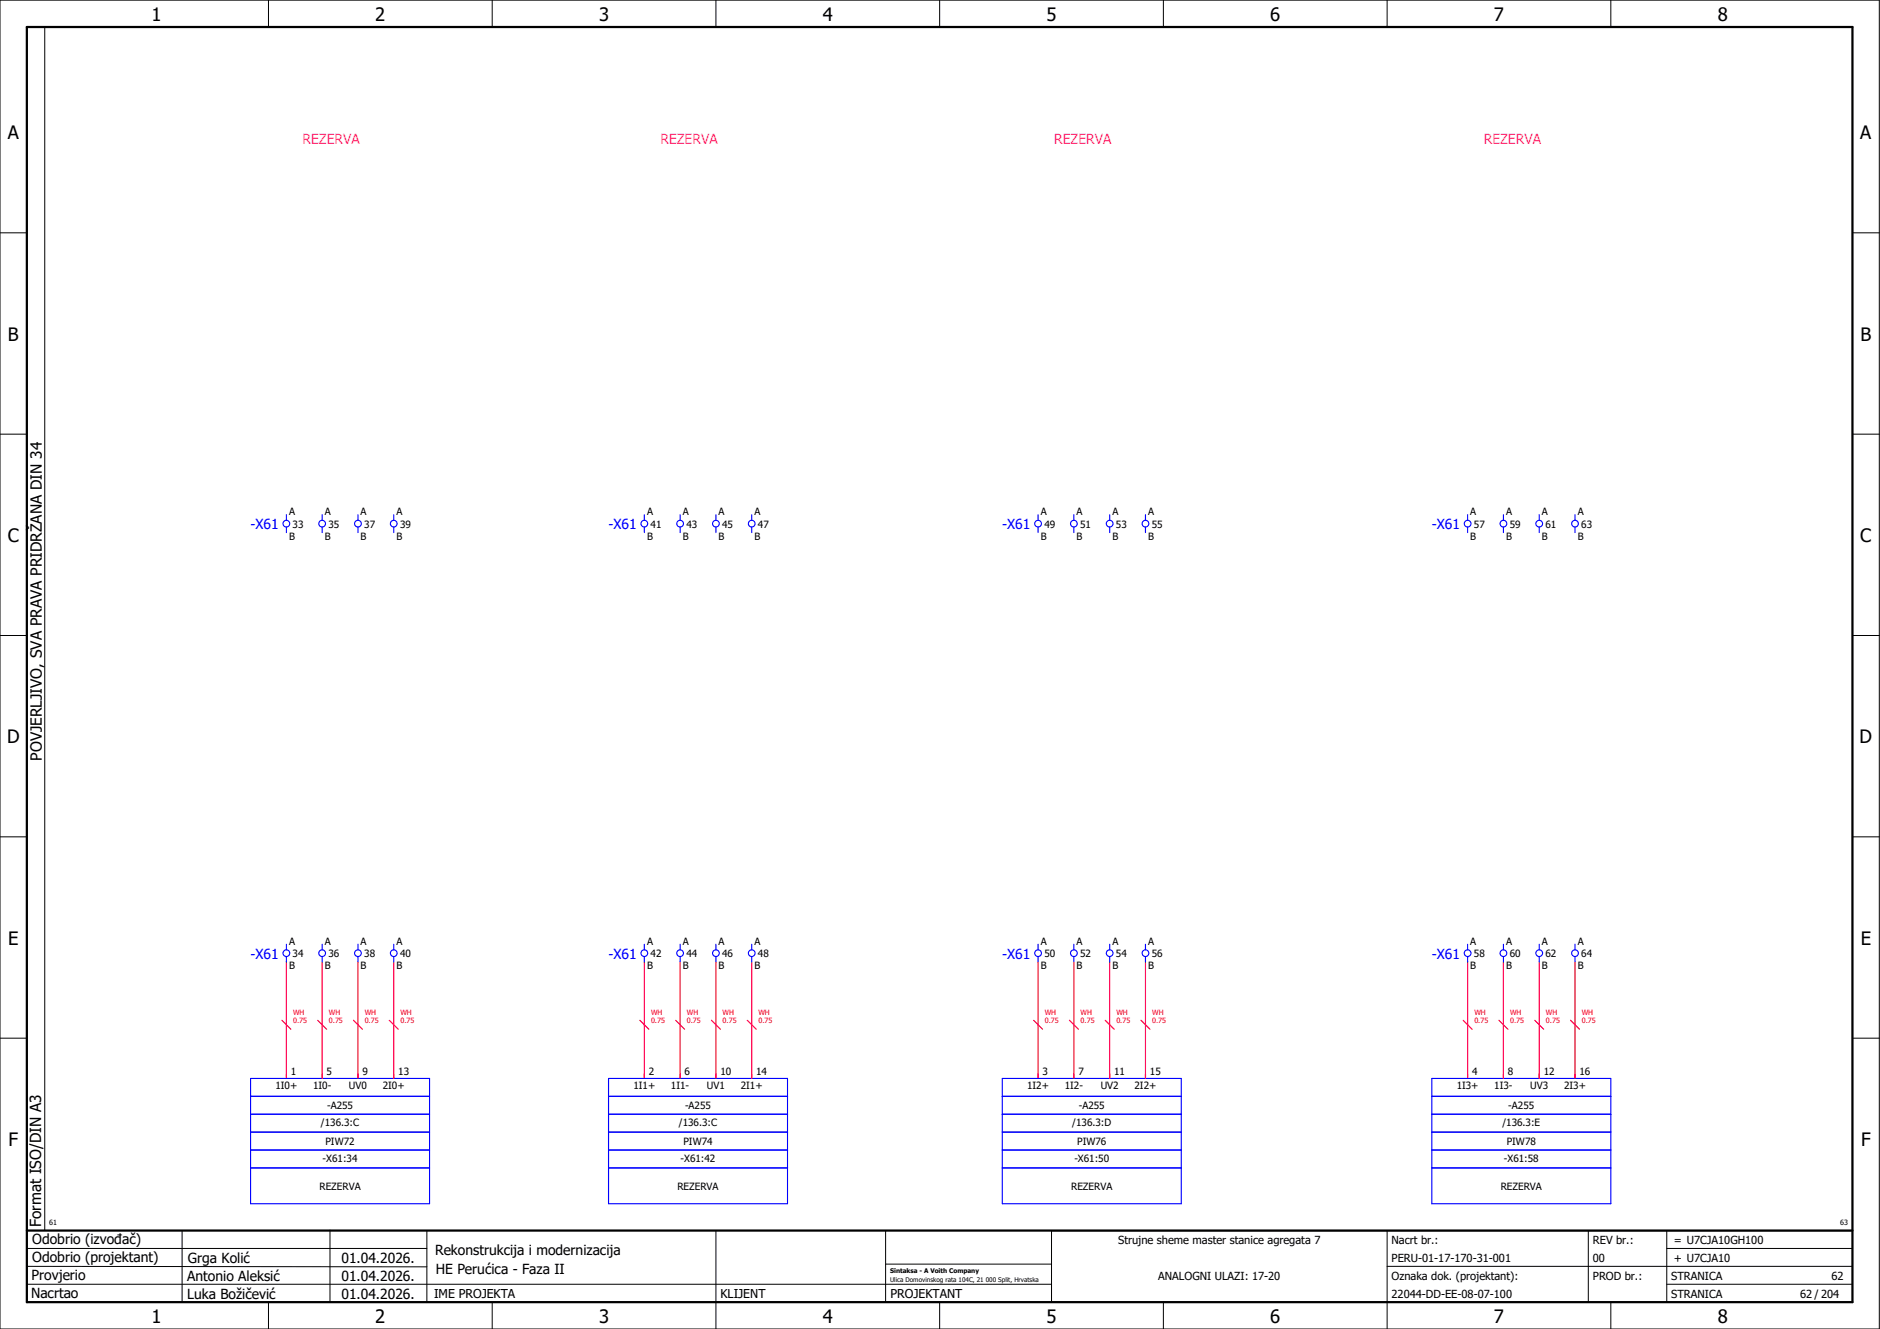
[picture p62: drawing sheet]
<svg xmlns="http://www.w3.org/2000/svg" width="420mm" height="297mm" viewBox="0 0 420 297" stroke-linecap="round" stroke-linejoin="round" font-family="sans-serif">
<defs><g id="words">
<g font-size="4.1">
<text x="33.9" y="4.7">1</text>
<text x="83.9" y="4.7">2</text>
<text x="133.9" y="4.7">3</text>
<text x="183.9" y="4.7">4</text>
<text x="233.9" y="4.7">5</text>
<text x="283.9" y="4.7">6</text>
<text x="333.9" y="4.7">7</text>
<text x="383.9" y="4.7">8</text>
<text x="1.8" y="31.2">A</text>
<text x="415.8" y="31.2">A</text>
<text x="1.8" y="76.2">B</text>
<text x="415.8" y="76.2">B</text>
<text x="1.8" y="121.2">C</text>
<text x="415.8" y="121.2">C</text>
<text x="1.6" y="166.2">D</text>
<text x="415.6" y="166.2">D</text>
<text x="1.8" y="211.2">E</text>
<text x="415.8" y="211.2">E</text>
<text x="1.9" y="256.2">F</text>
<text x="415.9" y="256.2">F</text>
<text x="33.9" y="295.7">1</text>
<text x="83.9" y="295.7">2</text>
<text x="133.9" y="295.7">3</text>
<text x="183.9" y="295.7">4</text>
<text x="233.9" y="295.7">5</text>
<text x="283.9" y="295.7">6</text>
<text x="333.9" y="295.7">7</text>
<text x="383.9" y="295.7">8</text>
</g>
<g font-size="3.4">
<text x="9.4" y="170" transform="rotate(-90 9.4 170)">POVJERLJIVO, SVA PRAVA PRIDRŽANA DIN 34</text>
<text x="9.2" y="274.3" transform="rotate(-90 9.2 274.3)">Format ISO/DIN A3</text>
</g>
<g font-size="3.1" fill="#f0f">
<text x="67.6" y="32.1">REZERVA</text>
<text x="147.6" y="32.1">REZERVA</text>
<text x="235.6" y="32.1">REZERVA</text>
<text x="331.6" y="32.1">REZERVA</text>
</g>
<g font-size="3.1" fill="#00f">
<text x="56" y="118.3">-X61</text>
<text x="136" y="118.3">-X61</text>
<text x="224" y="118.3">-X61</text>
<text x="320" y="118.3">-X61</text>
<text x="56" y="214.3">-X61</text>
<text x="136" y="214.3">-X61</text>
<text x="224" y="214.3">-X61</text>
<text x="320" y="214.3">-X61</text>
</g>
<g font-size="3.1">
<text x="7.2" y="278.1">Odobrio (izvođač)</text>
<text x="97.2" y="280.5">Rekonstrukcija i modernizacija</text>
<text x="7.1" y="286.1">Provjerio</text>
<text x="7.2" y="282.1">Odobrio (projektant)</text>
<text x="41.8" y="286.2">Antonio Aleksić</text>
<text x="42" y="282.3">Grga Kolić</text>
<text x="76.3" y="282.3">01.04.2026.</text>
<text x="76.3" y="286.3">01.04.2026.</text>
<text x="97.4" y="284.8">HE Perućica - Faza II</text>
<text x="6.9" y="290">Nacrtao</text>
<text x="41.8" y="290.3">Luka Božičević</text>
<text x="76.3" y="290.3">01.04.2026.</text>
</g>
<g font-size="2.7">
<text x="97" y="290.1">IME PROJEKTA</text>
<text x="161" y="290.1">KLIJENT</text>
<text x="199" y="290.1">PROJEKTANT</text>
</g>
<g font-size="2.5">
<text x="249.9" y="278">Strujne sheme master stanice agregata 7</text>
<text x="311" y="278">Nacrt br.:</text>
<text x="356" y="278">REV br.:</text>
<text x="374.1" y="278">= U7CJA10GH100</text>
<text x="258.8" y="286">ANALOGNI ULAZI: 17-20</text>
<text x="311" y="286">Oznaka dok. (projektant):</text>
<text x="311" y="282">PERU-01-17-170-31-001</text>
<text x="356" y="286">PROD br.:</text>
<text x="356" y="282">00</text>
<text x="373.5" y="286">STRANICA</text>
<text x="374.1" y="282.1">+ U7CJA10</text>
<text x="409.3" y="286">62</text>
<text x="311" y="290">22044-DD-EE-08-07-100</text>
<text x="373.5" y="290">STRANICA</text>
<text x="402.3" y="290">62 / 204</text>
</g>
<g font-size="2.2">
<text x="64.6" y="115.2">A</text>
<text x="65.4" y="117.9">33</text>
<text x="72.6" y="115.2">A</text>
<text x="73.4" y="117.9">35</text>
<text x="80.6" y="115.2">A</text>
<text x="81.4" y="117.9">37</text>
<text x="88.6" y="115.2">A</text>
<text x="89.4" y="117.9">39</text>
<text x="144.6" y="115.2">A</text>
<text x="145.4" y="117.9">41</text>
<text x="152.6" y="115.2">A</text>
<text x="153.4" y="117.9">43</text>
<text x="160.6" y="115.2">A</text>
<text x="161.4" y="117.9">45</text>
<text x="168.6" y="115.2">A</text>
<text x="169.4" y="117.9">47</text>
<text x="232.6" y="115.2">A</text>
<text x="233.4" y="117.9">49</text>
<text x="240.6" y="115.2">A</text>
<text x="241.4" y="117.9">51</text>
<text x="248.6" y="115.2">A</text>
<text x="249.4" y="117.9">53</text>
<text x="256.6" y="115.2">A</text>
<text x="257.4" y="117.9">55</text>
<text x="328.6" y="115.2">A</text>
<text x="329.4" y="117.9">57</text>
<text x="336.6" y="115.2">A</text>
<text x="337.4" y="117.9">59</text>
<text x="344.6" y="115.2">A</text>
<text x="345.4" y="117.9">61</text>
<text x="352.6" y="115.2">A</text>
<text x="353.4" y="117.9">63</text>
<text x="64.6" y="120.7">B</text>
<text x="72.6" y="120.7">B</text>
<text x="80.6" y="120.7">B</text>
<text x="88.6" y="120.7">B</text>
<text x="144.6" y="120.7">B</text>
<text x="152.6" y="120.7">B</text>
<text x="160.6" y="120.7">B</text>
<text x="168.6" y="120.7">B</text>
<text x="232.6" y="120.7">B</text>
<text x="240.6" y="120.7">B</text>
<text x="248.6" y="120.7">B</text>
<text x="256.6" y="120.7">B</text>
<text x="328.6" y="120.7">B</text>
<text x="336.6" y="120.7">B</text>
<text x="344.6" y="120.7">B</text>
<text x="352.6" y="120.7">B</text>
<text x="64.6" y="211.2">A</text>
<text x="65.4" y="213.9">34</text>
<text x="72.6" y="211.2">A</text>
<text x="73.4" y="213.9">36</text>
<text x="80.6" y="211.2">A</text>
<text x="81.4" y="213.9">38</text>
<text x="88.6" y="211.2">A</text>
<text x="89.4" y="213.9">40</text>
<text x="144.6" y="211.2">A</text>
<text x="145.4" y="213.9">42</text>
<text x="152.6" y="211.2">A</text>
<text x="153.4" y="213.9">44</text>
<text x="160.6" y="211.2">A</text>
<text x="161.4" y="213.9">46</text>
<text x="168.6" y="211.2">A</text>
<text x="169.4" y="213.9">48</text>
<text x="232.6" y="211.2">A</text>
<text x="233.4" y="213.9">50</text>
<text x="240.6" y="211.2">A</text>
<text x="241.4" y="213.9">52</text>
<text x="248.6" y="211.2">A</text>
<text x="249.4" y="213.9">54</text>
<text x="256.6" y="211.2">A</text>
<text x="257.4" y="213.9">56</text>
<text x="328.6" y="211.2">A</text>
<text x="329.4" y="213.9">58</text>
<text x="336.6" y="211.2">A</text>
<text x="337.4" y="213.9">60</text>
<text x="344.6" y="211.2">A</text>
<text x="345.4" y="213.9">62</text>
<text x="352.6" y="211.2">A</text>
<text x="353.4" y="213.9">64</text>
<text x="64.6" y="216.7">B</text>
<text x="72.6" y="216.7">B</text>
<text x="80.6" y="216.7">B</text>
<text x="88.6" y="216.7">B</text>
<text x="144.6" y="216.7">B</text>
<text x="152.6" y="216.7">B</text>
<text x="160.6" y="216.7">B</text>
<text x="168.6" y="216.7">B</text>
<text x="232.6" y="216.7">B</text>
<text x="240.6" y="216.7">B</text>
<text x="248.6" y="216.7">B</text>
<text x="256.6" y="216.7">B</text>
<text x="328.6" y="216.7">B</text>
<text x="336.6" y="216.7">B</text>
<text x="344.6" y="216.7">B</text>
<text x="352.6" y="216.7">B</text>
<text x="61.5" y="243.5">1I0+</text>
<text x="65" y="240.4">1</text>
<text x="70" y="243.5">1I0-</text>
<text x="73" y="240.4">5</text>
<text x="78" y="243.5">UV0</text>
<text x="81" y="240.4">9</text>
<text x="85.5" y="243.5">2I0+</text>
<text x="89" y="240.4">13</text>
<text x="141.5" y="243.5">1I1+</text>
<text x="145" y="240.4">2</text>
<text x="150" y="243.5">1I1-</text>
<text x="153" y="240.4">6</text>
<text x="158" y="243.5">UV1</text>
<text x="161" y="240.4">10</text>
<text x="165.5" y="243.5">2I1+</text>
<text x="169" y="240.4">14</text>
<text x="229.5" y="243.5">1I2+</text>
<text x="233" y="240.4">3</text>
<text x="238" y="243.5">1I2-</text>
<text x="241" y="240.4">7</text>
<text x="246" y="243.5">UV2</text>
<text x="249" y="240.4">11</text>
<text x="253.5" y="243.5">2I2+</text>
<text x="257" y="240.4">15</text>
<text x="325.5" y="243.5">1I3+</text>
<text x="329" y="240.4">4</text>
<text x="334" y="243.5">1I3-</text>
<text x="337" y="240.4">8</text>
<text x="342" y="243.5">UV3</text>
<text x="345" y="240.4">12</text>
<text x="349.5" y="243.5">2I3+</text>
<text x="353" y="240.4">16</text>
<text x="71.7" y="251.8">/136.3:C</text>
<text x="73.1" y="247.8">-A255</text>
<text x="151.7" y="251.8">/136.3:C</text>
<text x="153.1" y="247.8">-A255</text>
<text x="239.6" y="251.8">/136.3:D</text>
<text x="241.1" y="247.8">-A255</text>
<text x="335.8" y="251.8">/136.3:E</text>
<text x="337.1" y="247.8">-A255</text>
<text x="72.7" y="256">PIW72</text>
<text x="152.7" y="256">PIW74</text>
<text x="240.7" y="256">PIW76</text>
<text x="336.7" y="256">PIW78</text>
<text x="72.1" y="259.8">-X61:34</text>
<text x="152.1" y="259.8">-X61:42</text>
<text x="240.1" y="259.8">-X61:50</text>
<text x="336.1" y="259.8">-X61:58</text>
<text x="71.4" y="265.9">REZERVA</text>
<text x="151.4" y="265.9">REZERVA</text>
<text x="239.4" y="265.9">REZERVA</text>
<text x="335.4" y="265.9">REZERVA</text>
</g>
<g font-size="1.6" fill="#f00">
<text x="65.5" y="226.8">WH</text>
<text x="73.5" y="226.8">WH</text>
<text x="81.5" y="226.8">WH</text>
<text x="89.5" y="226.8">WH</text>
<text x="145.5" y="226.8">WH</text>
<text x="153.5" y="226.8">WH</text>
<text x="161.5" y="226.8">WH</text>
<text x="169.5" y="226.8">WH</text>
<text x="233.5" y="226.8">WH</text>
<text x="241.5" y="226.8">WH</text>
<text x="249.5" y="226.8">WH</text>
<text x="257.5" y="226.8">WH</text>
<text x="329.5" y="226.8">WH</text>
<text x="337.5" y="226.8">WH</text>
<text x="345.5" y="226.8">WH</text>
<text x="353.5" y="226.8">WH</text>
<text x="65.5" y="228.7">0.75</text>
<text x="73.5" y="228.7">0.75</text>
<text x="81.5" y="228.7">0.75</text>
<text x="89.5" y="228.7">0.75</text>
<text x="145.5" y="228.7">0.75</text>
<text x="153.5" y="228.7">0.75</text>
<text x="161.5" y="228.7">0.75</text>
<text x="169.5" y="228.7">0.75</text>
<text x="233.5" y="228.7">0.75</text>
<text x="241.5" y="228.7">0.75</text>
<text x="249.5" y="228.7">0.75</text>
<text x="257.5" y="228.7">0.75</text>
<text x="329.5" y="228.7">0.75</text>
<text x="337.5" y="228.7">0.75</text>
<text x="345.5" y="228.7">0.75</text>
<text x="353.5" y="228.7">0.75</text>
</g>
<g font-size="1.6">
<text x="11" y="273.7">61</text>
<text x="411.2" y="273.7">63</text>
</g>
<g font-size="1.4">
<text x="198.9" y="284.4">Sintaksa - A Voith Company</text>
<text x="198.9" y="286.4">Ulica Domovinskog rata 104C, 21 000 Split, Hrvatska</text>
</g>
</g></defs>
<g fill="none" stroke="#000" stroke-width=".22">
<path d="M0 0h420v297h-420zM10 6v269M60 0v6M110 0v6M160 0v6M210 0v6M260 0v6M310 0v6M360 0v6M0 52h6M414 52h6M0 97h6"/>
<path d="M414 97h6M0 142h6M414 142h6M414 176.3v87.4M0 187h6M414 187h6M0 232h6M414 232h6M6 279h89.4M40.7 275v16M73.7 274.9v16M95.4 275.1v16"/>
<path d="M160 275v22M197.9 275.1v16M310 275v22M355 275v16M372.5 279h41.5M372.5 275v16M414 275h-179v16M6 283l89.4 .1M6 287h229M60 291v6M110 291v6M197.9 282.5h37.1"/>
<path d="M210 291v6M260 291v6M310 283h104M360 291v6M372.5 287h41.5"/>
</g>
<path d="M6 6h408v285h-408zM6 275h408" fill="none" stroke="#000" stroke-width=".5"/>
<g fill="none" stroke="#f00" stroke-width=".25">
<path d="M64 215v26M72 215v26M80 215v26M88 215v26M144 215v26M152 215v26M160 215v26M168 215v26M232 215v26M240 215v26M248 215v26M256 215v26"/>
<path d="M328 215v26M336 215v26M344 215v26M352 215v26M63 228l2 2M71 228l2 2M79 228l2 2M87 228l2 2M143 228l2 2M151 228l2 2M159 228l2 2M167 228l2 2"/>
<path d="M231 228l2 2M239 228l2 2M247 228l2 2M255 228l2 2M327 228l2 2M335 228l2 2M343 228l2 2M351 228l2 2"/>
</g>
<g fill="none" stroke="#00f" stroke-width=".25">
<path d="M64 115v1.3M64 117.8v1.2M72 115v1.3M72 117.8v1.2M80 115v1.3M80 117.8v1.2M88 115v1.3M88 117.8v1.2M144 115v1.3M144 117.8v1.2M152 115v1.3M152 117.8v1.2"/>
<path d="M160 115v1.3M160 117.8v1.2M168 115v1.3M168 117.8v1.2M232 115v1.3M232 117.8v1.2M240 115v1.3M240 117.8v1.2M248 115v1.3M248 117.8v1.2M256 115v1.3M256 117.8v1.2"/>
<path d="M328 115v1.3M328 117.8v1.2M336 115v1.3M336 117.8v1.2M344 115v1.3M344 117.8v1.2M352 115v1.3M352 117.8v1.2M64 211v1.3M64 213.8v1.2M72 211v1.3M72 213.8v1.2"/>
<path d="M80 211v1.3M80 213.8v1.2M88 211v1.3M88 213.8v1.2M144 211v1.3M144 213.8v1.2M152 211v1.3M152 213.8v1.2M160 211v1.3M160 213.8v1.2M168 211v1.3M168 213.8v1.2"/>
<path d="M232 211v1.3M232 213.8v1.2M240 211v1.3M240 213.8v1.2M248 211v1.3M248 213.8v1.2M256 211v1.3M256 213.8v1.2M328 211v1.3M328 213.8v1.2M336 211v1.3M336 213.8v1.2"/>
<path d="M344 211v1.3M344 213.8v1.2M352 211v1.3M352 213.8v1.2M56 249h40M56 241h40v28h-40zM56 245h40M56 257h40M56 253h40M136 249h40M136 245h40M136 257h40"/>
<path d="M136 253h40M136 241h40v28h-40zM224 249h40M224 245h40M224 257h40M224 253h40M224 241h40v28h-40zM320 249h40M320 245h40M320 257h40M320 253h40M320 241h40v28h-40z"/>
<path d="M56 261h40M136 261h40M224 261h40M320 261h40"/>
<circle cx="64" cy="117" r=".75"/>
<circle cx="72" cy="117" r=".75"/>
<circle cx="80" cy="117" r=".75"/>
<circle cx="88" cy="117" r=".75"/>
<circle cx="144" cy="117" r=".75"/>
<circle cx="152" cy="117" r=".75"/>
<circle cx="160" cy="117" r=".75"/>
<circle cx="168" cy="117" r=".75"/>
<circle cx="232" cy="117" r=".75"/>
<circle cx="240" cy="117" r=".75"/>
<circle cx="248" cy="117" r=".75"/>
<circle cx="256" cy="117" r=".75"/>
<circle cx="328" cy="117" r=".75"/>
<circle cx="336" cy="117" r=".75"/>
<circle cx="344" cy="117" r=".75"/>
<circle cx="352" cy="117" r=".75"/>
<circle cx="64" cy="213" r=".75"/>
<circle cx="72" cy="213" r=".75"/>
<circle cx="80" cy="213" r=".75"/>
<circle cx="88" cy="213" r=".75"/>
<circle cx="144" cy="213" r=".75"/>
<circle cx="152" cy="213" r=".75"/>
<circle cx="160" cy="213" r=".75"/>
<circle cx="168" cy="213" r=".75"/>
<circle cx="232" cy="213" r=".75"/>
<circle cx="240" cy="213" r=".75"/>
<circle cx="248" cy="213" r=".75"/>
<circle cx="256" cy="213" r=".75"/>
<circle cx="328" cy="213" r=".75"/>
<circle cx="336" cy="213" r=".75"/>
<circle cx="344" cy="213" r=".75"/>
<circle cx="352" cy="213" r=".75"/>
</g>
<use href="#words"/>
</svg>
